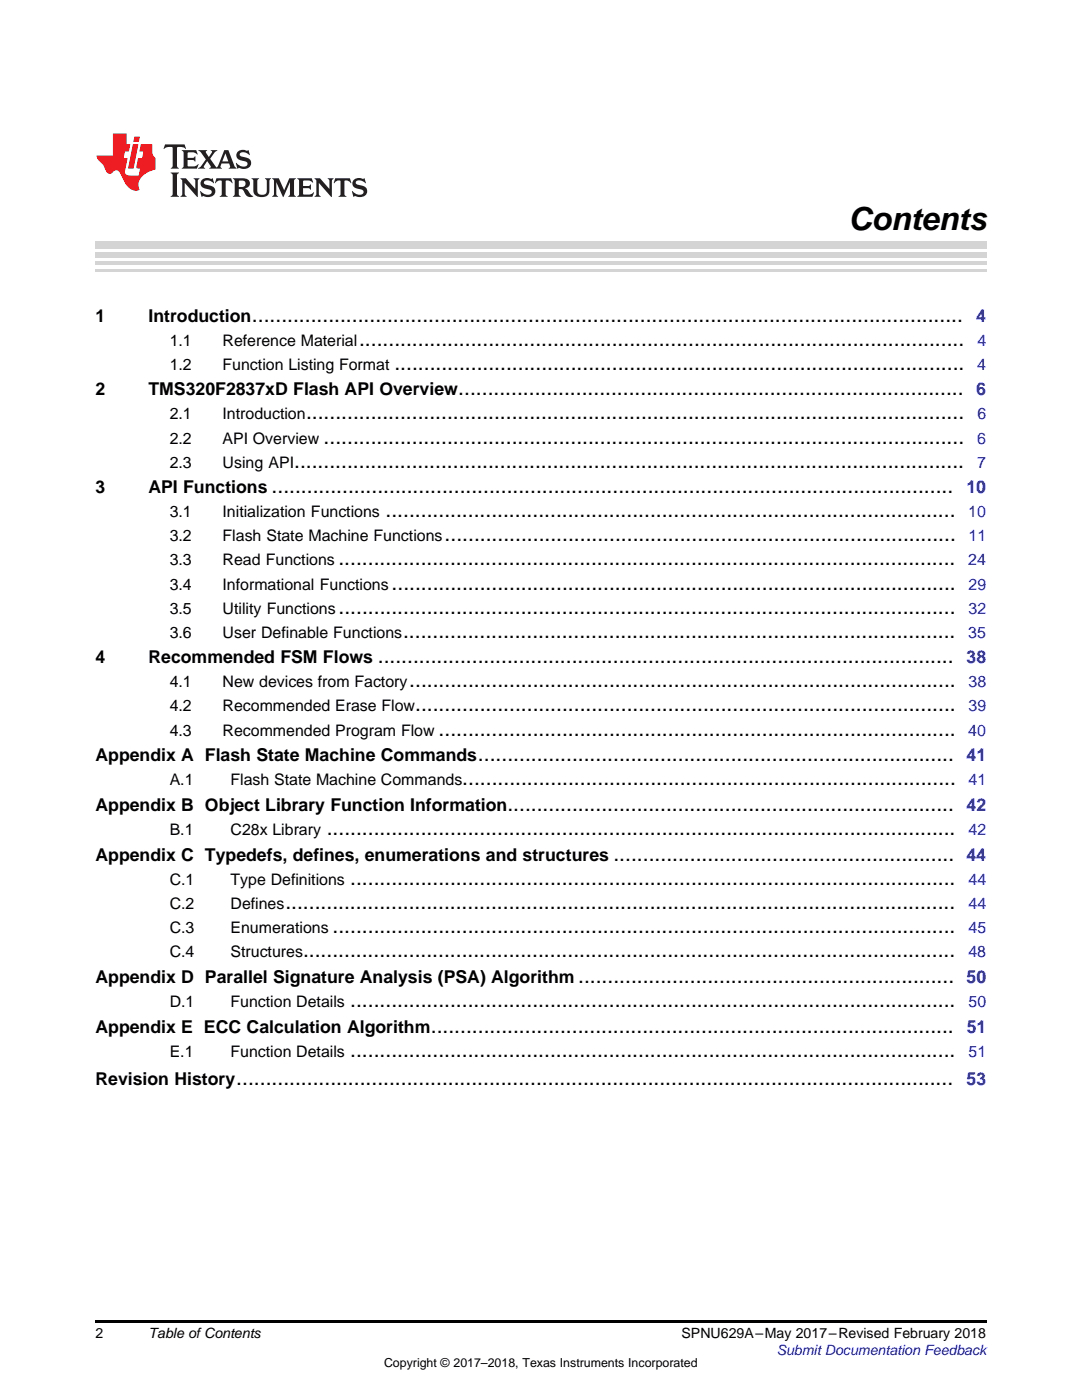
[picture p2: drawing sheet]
<svg xmlns="http://www.w3.org/2000/svg" width="216mm" height="279mm" viewBox="0 0 216 279" stroke-linecap="round" stroke-linejoin="round" font-family="sans-serif">
<defs><g id="words">
<text font-size="6.3" x="169.3" y="46">Contents</text>
<g font-size="4.2">
<text x="50.3" y="64.2">.........................................................................................................................</text>
<text x="71.6" y="69">.......................................................................................................</text>
<text x="78.7" y="73.8">.................................................................................................</text>
<text x="61.1" y="83.7">................................................................................................................</text>
<text x="91.5" y="78.9">......................................................................................</text>
<text x="64.6" y="88.5">.............................................................................................................</text>
<text x="58.7" y="93.3">..................................................................................................................</text>
<text x="54.2" y="98.5">....................................................................................................................</text>
<text x="76.9" y="103.3">.................................................................................................</text>
<text x="67.5" y="112.9">.........................................................................................................</text>
<text x="88.7" y="108.1">.......................................................................................</text>
<text x="78.1" y="117.7">................................................................................................</text>
<text x="67.5" y="122.4">.........................................................................................................</text>
<text x="80.4" y="127.2">..............................................................................................</text>
<text x="75.4" y="132.4">..................................................................................................</text>
<text x="81.7" y="137.2">.............................................................................................</text>
<text x="82.8" y="142">............................................................................................</text>
<text x="87.5" y="146.8">........................................................................................</text>
<text x="95.4" y="151.9">.................................................................................</text>
<text x="92.3" y="156.7">....................................................................................</text>
<text x="101.2" y="161.9">............................................................................</text>
<text x="65.2" y="166.7">...........................................................................................................</text>
<text x="122.4" y="171.8">..........................................................</text>
<text x="69.9" y="176.6">.......................................................................................................</text>
<text x="56.9" y="181.4">..................................................................................................................</text>
<text x="60.5" y="191">...............................................................................................................</text>
<text x="66.4" y="186.2">..........................................................................................................</text>
<text x="115.4" y="196.2">................................................................</text>
<text x="69.9" y="201">.......................................................................................................</text>
<text x="86" y="206.1">.........................................................................................</text>
<text x="69.9" y="210.9">.......................................................................................................</text>
<text x="47.2" y="216.5">..........................................................................................................................</text>
</g>
<g font-size="3.5">
<text x="19" y="64.2">1</text>
<text x="29.6" y="64.2">Introduction</text>
<text x="19" y="78.9">2</text>
<text x="29.6" y="78.9">TMS320F2837xD Flash API Overview</text>
<text x="19" y="98.5">3</text>
<text x="29.6" y="98.5">API Functions</text>
<text x="19" y="132.4">4</text>
<text x="29.6" y="132.4">Recommended FSM Flows</text>
<text x="19" y="151.9">Appendix A Flash State Machine Commands</text>
<text x="19" y="161.9">Appendix B Object Library Function Information</text>
<text x="19" y="171.8">Appendix C Typedefs, defines, enumerations and structures</text>
<text x="19" y="196.2">Appendix D Parallel Signature Analysis (PSA) Algorithm</text>
<text x="19" y="206.1">Appendix E ECC Calculation Algorithm</text>
<text x="19" y="216.5">Revision History</text>
</g>
<g font-size="3.5" fill="#00f">
<text x="194.8" y="64.2">4</text>
<text x="194.8" y="78.9">6</text>
<text x="192.8" y="98.5">10</text>
<text x="192.9" y="132.4">38</text>
<text x="192.9" y="151.9">41</text>
<text x="192.9" y="161.9">42</text>
<text x="192.8" y="171.8">44</text>
<text x="192.9" y="196.2">50</text>
<text x="192.9" y="206.1">51</text>
<text x="192.9" y="216.5">53</text>
</g>
<g font-size="3.2">
<text x="33.9" y="69">1.1</text>
<text x="44.4" y="69">Reference Material</text>
<text x="33.9" y="73.8">1.2</text>
<text x="44.4" y="73.8">Function Listing Format</text>
<text x="33.9" y="83.7">2.1</text>
<text x="44.4" y="83.7">Introduction</text>
<text x="33.9" y="88.5">2.2</text>
<text x="44.4" y="88.5">API Overview</text>
<text x="33.9" y="93.3">2.3</text>
<text x="44.4" y="93.3">Using API</text>
<text x="33.9" y="103.3">3.1</text>
<text x="44.4" y="103.3">Initialization Functions</text>
<text x="33.9" y="108.1">3.2</text>
<text x="33.9" y="112.9">3.3</text>
<text x="44.4" y="108.1">Flash State Machine Functions</text>
<text x="44.4" y="112.9">Read Functions</text>
<text x="33.9" y="117.7">3.4</text>
<text x="44.4" y="117.7">Informational Functions</text>
<text x="33.9" y="122.4">3.5</text>
<text x="44.4" y="122.4">Utility Functions</text>
<text x="33.9" y="127.2">3.6</text>
<text x="44.4" y="127.2">User Definable Functions</text>
<text x="33.9" y="137.2">4.1</text>
<text x="44.4" y="137.2">New devices from Factory</text>
<text x="33.9" y="142">4.2</text>
<text x="44.4" y="142">Recommended Erase Flow</text>
<text x="33.9" y="146.8">4.3</text>
<text x="44.4" y="146.8">Recommended Program Flow</text>
<text x="33.9" y="156.7">A.1</text>
<text x="46" y="156.7">Flash State Machine Commands</text>
<text x="33.9" y="166.7">B.1</text>
<text x="46" y="166.7">C28x Library</text>
<text x="33.9" y="176.6">C.1</text>
<text x="46" y="176.6">Type Definitions</text>
<text x="33.9" y="181.4">C.2</text>
<text x="46" y="181.4">Defines</text>
<text x="33.9" y="186.2">C.3</text>
<text x="33.9" y="191">C.4</text>
<text x="46" y="186.2">Enumerations</text>
<text x="46" y="191">Structures</text>
<text x="33.9" y="201">D.1</text>
<text x="46" y="201">Function Details</text>
<text x="33.9" y="210.9">E.1</text>
<text x="46" y="210.9">Function Details</text>
</g>
<g font-size="3.2" fill="#00f">
<text x="195" y="69">4</text>
<text x="195" y="73.8">4</text>
<text x="195" y="83.7">6</text>
<text x="195" y="88.5">6</text>
<text x="195" y="93.3">7</text>
<text x="193.2" y="103.3">10</text>
<text x="193.2" y="112.9">24</text>
<text x="193.3" y="108.1">11</text>
<text x="193.3" y="117.7">29</text>
<text x="193.3" y="122.4">32</text>
<text x="193.2" y="127.2">35</text>
<text x="193.3" y="137.2">38</text>
<text x="193.3" y="142">39</text>
<text x="193.2" y="146.8">40</text>
<text x="193.3" y="156.7">41</text>
<text x="193.3" y="166.7">42</text>
<text x="193.3" y="176.6">44</text>
<text x="193.3" y="181.4">44</text>
<text x="193.2" y="191">48</text>
<text x="193.3" y="186.2">45</text>
<text x="193.3" y="201">50</text>
<text x="193.3" y="210.9">51</text>
</g>
<g font-size="2.8">
<text x="19" y="267">2</text>
<text x="29.6" y="267.1">Table ofContents</text>
<text x="136" y="267.1">SPNU629A–May 2017–Revised February 2018</text>
</g>
<text font-size="2.8" fill="#00f" x="155" y="270.4">Submit Documentation Feedback</text>
<text font-size="2.5" x="76.6" y="272.7">Copyright © 2017–2018, Texas Instruments Incorporated</text>
</g></defs>
<path d="M19 263.5h177.8v.6h-177.8z" fill="#000"/>
<path d="M19 54h177.8" fill="none" stroke="#d4d4d4" stroke-width=".42"/>
<g fill="#d4d4d4">
<path d="M19 52.1h177.8v.7h-177.8z"/>
<path d="M19 50.3h177.8v1.1h-177.8z"/>
<path d="M19 48.2h177.8v1.4h-177.8z"/>
</g>
<path d="M32.9 28.8l-.3 .9 .1 .1a1.64 1.64 0 0 1 1.7-.4l.1 3.7-.4 .6h1.6l-.4-.6v-3.5v-.2l.4-.1a1.36 1.36 0 0 1 1.3 .5l.1-.1-.3-.9zM36.3 30l.3 .3v.3v2.5v.2l-.3 .4h3l.3-.9-.1-.1a1.87 1.87 0 0 1-2 .4l-.1-1.2 1.2 .1 .4 .2v-1l-.4 .3h-1.2l.1-1 .2-.1a1.66 1.66 0 0 1 1.7 .5l.1-.1-.3-.8zM39.6 30l1.5 1.8-.9 1.3-.7 .6h1.4l-.3-.4 .7-1.2 .8 1.2-.3 .4h2.5l-.3-.4 .2-.7h1.5l.2 .7-.3 .4h1.6l-.4-.6-1.2-3.1h-.8l-1.2 2.9-.4 .5-1.3-1.7 .9-1.2 .6-.5h-1.4l.3 .3-.6 1-.6-1 .2-.3zM45 30.6l.6 1.6h-1.2zM47.4 30.3a1.04 1.04 0 0 0-.2 1.1 1.04 1.04 0 0 0 1 .6l1 .3a.5 .5 0 0 1 .2 .5 .5 .5 0 0 1-.5 .4 1.76 1.76 0 0 1-1.7-.7l-.1 .1 .3 1.1 .2-.2a2.54 2.54 0 0 0 2.2-.2 1.12 1.12 0 0 0 .2-1.2 1.12 1.12 0 0 0-1-.7l-1-.2a.4 .4 0 0 1-.2-.5 .4 .4 0 0 1 .4-.3 1.6 1.6 0 0 1 1.6 .6l.1-.1-.3-.9-.3 .1-.2-.1a1.62 1.62 0 0 0-1.7 .3zM34.1 34.4l.3 .4 .1 .2v3.7l-.1 .2-.3 .4h1.6l-.3-.4-.1-.2v-3.7l.1-.2 .3-.4zM36 35.6l.4 .6v2.5l-.1 .2-.3 .4h1.2l-.3-.6v-2.2l2.6 2.8v-3.1l.3-.6h-1.2l.3 .3 .1 1.8-1.9-2.1zM40.3 35.9a1.04 1.04 0 0 0-.2 1.1 1.04 1.04 0 0 0 .9 .7l1 .2a.5 .5 0 0 1 .2 .5 .5 .5 0 0 1-.4 .4 1.76 1.76 0 0 1-1.8-.7l-.1 .1 .3 1.1 .2-.1a2.55 2.55 0 0 0 2.3-.3 1.12 1.12 0 0 0 .2-1.2 1.12 1.12 0 0 0-1-.7l-1-.2a.41 .41 0 0 1-.2-.5 .41 .41 0 0 1 .4-.3 1.6 1.6 0 0 1 1.5 .6l.1-.1-.3-.9-.2 .1-.2-.1a1.64 1.64 0 0 0-1.7 .3zM43.2 35.6l-.3 .9 .1 .1a.95 .95 0 0 1 1.2-.5v2.6v.2l-.4 .4h1.6l-.3-.4-.1-.2v-2.4l.3-.3a1.02 1.02 0 0 1 1 .6l.1-.1-.3-.9zM46.5 35.6l.3 .3v.3v2.5v.2l-.3 .4h1.5l-.3-.4-.1-1.2a.9 .9 0 0 1 1.2 .8 1.07 1.07 0 0 0 1.7 .6 1.97 1.97 0 0 1-1.1-1.2l-.5-.3a.98 .98 0 0 0 1-1 .98 .98 0 0 0-1-1zM47.7 36.1l.2-.1a.81 .81 0 0 1 1.1 .6 .64 .64 0 0 1-.7 .7h-.7zM50.2 35.6l.3 .3 .1 .3v1.9a1.59 1.59 0 0 0 2.1 1.2 1.15 1.15 0 0 0 1.1-1.3v-2.1l.3-.3h-1.2l.3 .6v1.8a.97 .97 0 0 1-.7 .9 .97 .97 0 0 1-1.1-.5l-.1-2.2 .1-.3 .3-.3zM54.3 35.6l.3 .3 .1 .3v2.5l-.4 .6h1.2l-.4-.6v-2.4l1.4 3 1.4-3v2.4l-.4 .6h1.5l-.3-.4v-.2v-2.5v-.3l.3-.3h-1.3l-1 2.4-1.1-2.4zM59.3 35.6l.3 .3 .1 .3v2.5l-.1 .2-.3 .4h3l.4-.9-.1-.1a1.88 1.88 0 0 1-2.1 .5v-1.2h1.2l.3 .3v-1.1l-.3 .3h-1.2v-1l.3-.1a1.66 1.66 0 0 1 1.6 .5l.1-.1-.3-.8zM62.8 35.6l.3 .6v2.5v.2l-.3 .4h1.2l-.4-.6v-2.2l2.6 2.8v-3.1l.3-.6h-1.1l.3 .3v1.8l-1.8-2.1zM66.9 35.6l-.3 .9 .1 .1a.95 .95 0 0 1 1.2-.5v2.6v.2l-.4 .4h1.6l-.3-.4-.1-.2v-2.4l.3-.3a1.02 1.02 0 0 1 1 .6l.1-.1-.3-.9zM70.6 35.9a1.04 1.04 0 0 0-.2 1.1 1.04 1.04 0 0 0 .9 .7l1 .2a.5 .5 0 0 1 .2 .5 .5 .5 0 0 1-.4 .4 1.75 1.75 0 0 1-1.8-.7l-.1 .1 .3 1.1 .2-.1a2.56 2.56 0 0 0 2.3-.3 1.12 1.12 0 0 0 .2-1.2 1.12 1.12 0 0 0-1-.7l-1-.2a.4 .4 0 0 1-.2-.5 .4 .4 0 0 1 .4-.3 1.6 1.6 0 0 1 1.5 .6l.1-.1-.3-.9-.2 .1-.2-.1a1.64 1.64 0 0 0-1.7 .3z" fill="#231f20"/>
<path d="M22.5 26.6v4.4h-3.2a2.57 2.57 0 0 0 1.2 1.8l.4 .7a1.22 1.22 0 0 0 1.3 1.1l.2-.1a.9 .9 0 0 1 1-.5 .9 .9 0 0 1 .7 .8l.5 1.1a2.58 2.58 0 0 0 3.3 2 2.35 2.35 0 0 1 .9-3.1l1.1-.6 1.1-.4v-2.3a1.45 1.45 0 0 1-.6-1.3v-1.4h-2.3l-.3 1.4h.8l-.2 1.4h-.9l-.3 1.5 .1 .5h.7l-.3 1.4h-1.1a1.52 1.52 0 0 1-1.7-.6l.6-2.8h-.8l.2-1.4h.8l.3-1.4h-.7v-2.2zM26.5 28.8l-1 4.8h1.2l.9-4.8zM26.8 27.3l-.2 1h1.1l.2-1z" fill="#ee1d23"/>
<use href="#words"/>
</svg>
